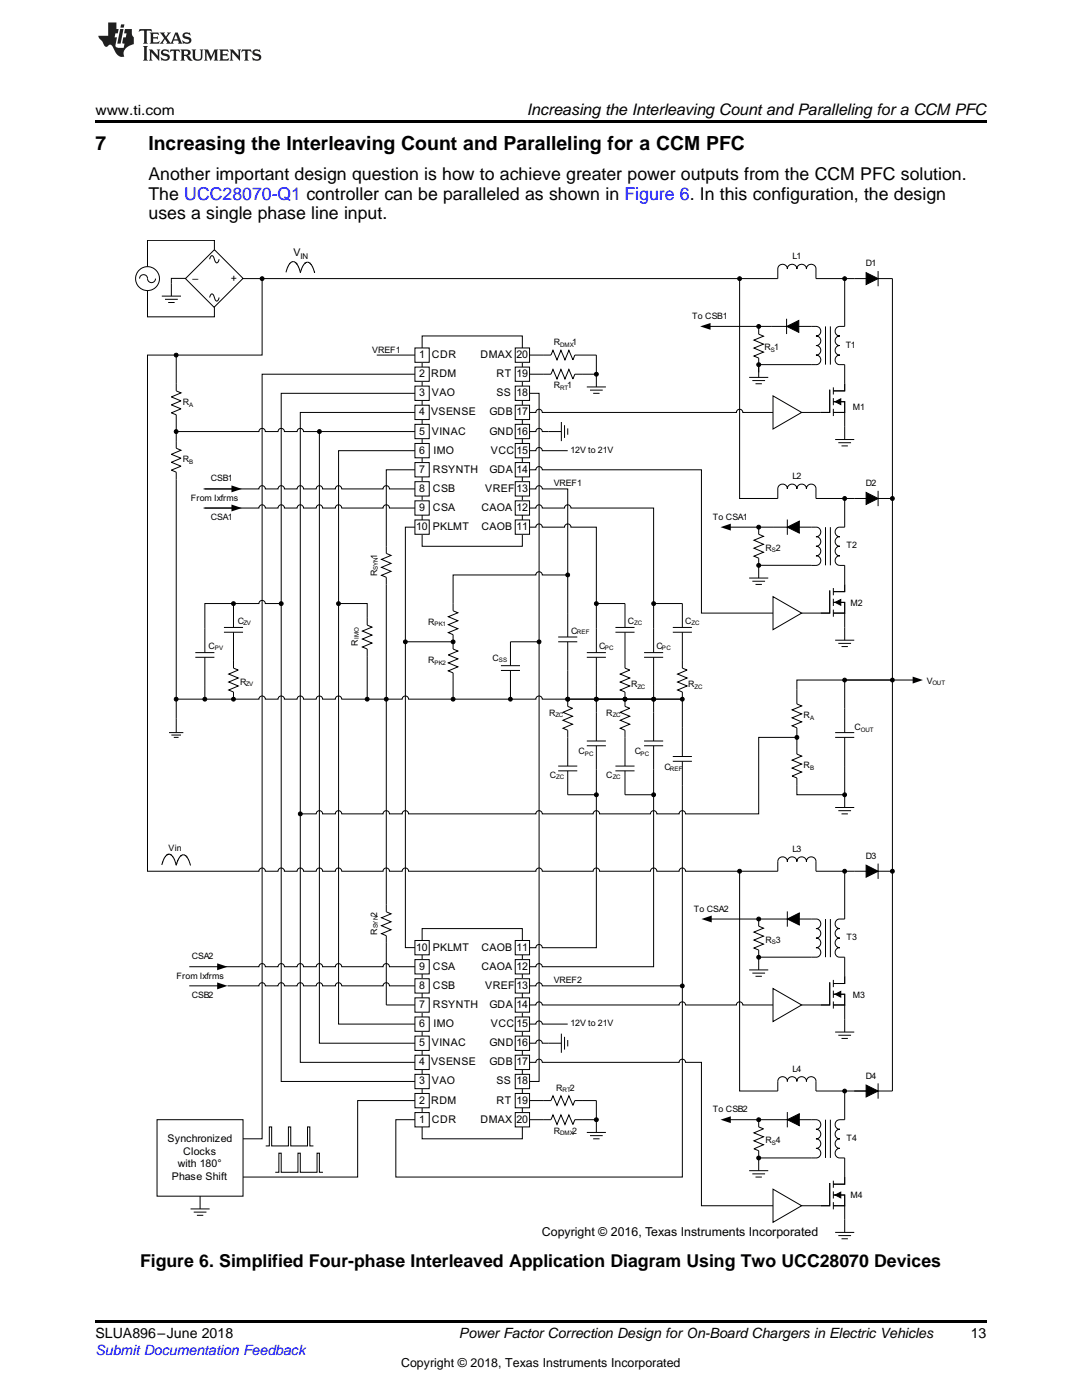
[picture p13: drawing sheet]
<svg xmlns="http://www.w3.org/2000/svg" width="216mm" height="279mm" viewBox="0 0 216 279" stroke-linecap="round" stroke-linejoin="round" font-family="sans-serif">
<defs><g id="words">
<g font-size="3.9">
<text x="19" y="30">7</text>
<text x="29.6" y="30">Increasing the Interleaving Count and Paralleling for a CCM PFC</text>
</g>
<g font-size="3.5">
<text x="29.6" y="36">Another important design question is how to achieve greater power outputs from the CCM PFC solution.</text>
<text x="29.6" y="39.9">The UCC28070-Q1 controller can be paralleled as shown in Figure 6. In this configuration, the design</text>
<text x="29.6" y="43.7">uses a single phase line input.</text>
<text x="27.9" y="252.9">Figure 6. Simplified Four-phase Interleaved Application Diagram Using Two UCC28070 Devices</text>
</g>
<text font-size="3.2" x="105.1" y="23">Increasing the Interleaving Count and Paralleling for a CCM PFC</text>
<g font-size="2.8">
<text x="19" y="23">www.ti.com</text>
<text x="19" y="267.1">SLUA896–June 2018</text>
<text x="91.6" y="267.1">Power Factor Correction Design for On-Board Chargers in Electric Vehicles</text>
<text x="193.7" y="267">13</text>
</g>
<text font-size="2.8" fill="#00f" x="19" y="270.4">Submit Documentation Feedback</text>
<g font-size="2.5">
<text x="108.1" y="246.7">Copyright © 2016, Texas Instruments Incorporated</text>
<text x="80" y="272.7">Copyright © 2018, Texas Instruments Incorporated</text>
</g>
<g font-size="2.1">
<text x="58.5" y="51">V</text>
<text x="38.4" y="56.2">–</text>
<text x="46" y="56.2">+</text>
<text x="83.7" y="71.5">1</text>
<text x="86.2" y="71.5">CDR</text>
<text x="95.9" y="71.5">DMAX</text>
<text x="103" y="71.5">20</text>
<text x="83.7" y="75.3">2</text>
<text x="86.1" y="75.3">RDM</text>
<text x="99.1" y="75.3">RT</text>
<text x="103" y="75.3">19</text>
<text x="83.7" y="79.1">3</text>
<text x="83.7" y="82.9">4</text>
<text x="86.1" y="82.9">VSENSE</text>
<text x="86.2" y="79.1">VAO</text>
<text x="97.6" y="82.9">GDB</text>
<text x="99.1" y="79.1">SS</text>
<text x="103" y="79.1">18</text>
<text x="103" y="82.9">17</text>
<text x="83.7" y="86.7">5</text>
<text x="86.2" y="86.7">VINAC</text>
<text x="97.6" y="86.7">GND</text>
<text x="103" y="86.7">16</text>
<text x="83.7" y="90.5">6</text>
<text x="83.7" y="94.4">7</text>
<text x="86.4" y="94.4">RSYNTH</text>
<text x="86.5" y="90.5">IMO</text>
<text x="97.6" y="94.4">GDA</text>
<text x="98" y="90.5">VCC</text>
<text x="103" y="90.5">15</text>
<text x="103" y="94.4">14</text>
<text x="83.7" y="98.2">8</text>
<text x="83.7" y="102">9</text>
<text x="86.4" y="102">CSA</text>
<text x="86.4" y="98.2">CSB</text>
<text x="96.1" y="102">CAOA</text>
<text x="96.8" y="98.2">VREF</text>
<text x="103" y="98.2">13</text>
<text x="103" y="102">12</text>
<text x="83" y="105.8">10</text>
<text x="86.4" y="105.8">PKLMT</text>
<text x="96.1" y="105.8">CAOB</text>
<text x="103" y="105.8">11</text>
<text x="83" y="189.7">10</text>
<text x="86.4" y="189.7">PKLMT</text>
<text x="96.1" y="189.7">CAOB</text>
<text x="103" y="189.7">11</text>
<text x="83.7" y="197.3">8</text>
<text x="83.7" y="193.5">9</text>
<text x="86.4" y="193.5">CSA</text>
<text x="86.4" y="197.3">CSB</text>
<text x="96.1" y="193.5">CAOA</text>
<text x="96.8" y="197.3">VREF</text>
<text x="103" y="197.3">13</text>
<text x="103" y="193.5">12</text>
<text x="83.7" y="201.2">7</text>
<text x="86.4" y="201.2">RSYNTH</text>
<text x="97.6" y="201.2">GDA</text>
<text x="103" y="201.2">14</text>
<text x="83.7" y="208.8">5</text>
<text x="83.7" y="205">6</text>
<text x="86.2" y="208.8">VINAC</text>
<text x="86.5" y="205">IMO</text>
<text x="97.6" y="208.8">GND</text>
<text x="98" y="205">VCC</text>
<text x="103" y="208.8">16</text>
<text x="103" y="205">15</text>
<text x="83.7" y="212.6">4</text>
<text x="86.1" y="212.6">VSENSE</text>
<text x="97.6" y="212.6">GDB</text>
<text x="103" y="212.6">17</text>
<text x="83.7" y="220.2">2</text>
<text x="83.7" y="216.4">3</text>
<text x="86.1" y="220.2">RDM</text>
<text x="86.2" y="216.4">VAO</text>
<text x="99.1" y="220.2">RT</text>
<text x="99.1" y="216.4">SS</text>
<text x="103" y="220.2">19</text>
<text x="103" y="216.4">18</text>
<text x="33.4" y="227.9">Synchronized</text>
<text x="83.7" y="224.1">1</text>
<text x="86.2" y="224.1">CDR</text>
<text x="95.9" y="224.1">DMAX</text>
<text x="103" y="224.1">20</text>
<text x="35.5" y="233">with 180°</text>
<text x="36.5" y="230.4">Clocks</text>
<text x="34.3" y="235.5">Phase Shift</text>
</g>
<g font-size="1.8">
<text x="158.1" y="51.7">L1</text>
<text x="172.7" y="53.2">D1</text>
<text x="138.1" y="63.7">To CSB1</text>
<text x="74.3" y="70.4">VREF1</text>
<text x="110.5" y="68.9">R</text>
<text x="114.1" y="68.9">1</text>
<text x="152.6" y="69.9">R 1</text>
<text x="168.8" y="69.4">T1</text>
<text x="110.5" y="77.5">R</text>
<text x="113.2" y="77.5">1</text>
<text x="36.5" y="80.8">R</text>
<text x="170.2" y="81.8">M1</text>
<text x="36.5" y="92.3">R</text>
<text x="113.8" y="90.4">12V to 21V</text>
<text x="158.1" y="95.6">L2</text>
<text x="38.1" y="99.9">From Ixfrms</text>
<text x="42.1" y="96.1">CSB1</text>
<text x="110.5" y="97">VREF1</text>
<text x="172.7" y="97">D2</text>
<text x="42.1" y="103.7">CSA1</text>
<text x="142.3" y="103.7">To CSA1</text>
<text x="75.2" y="111.5" transform="rotate(-90 75.2 111.5)">1</text>
<text x="152.7" y="109.9">R 2</text>
<text x="168.9" y="109.4">T2</text>
<text x="75.2" y="115" transform="rotate(-90 75.2 115)">R</text>
<text x="47.5" y="124.5">C</text>
<text x="85.4" y="124.7">R</text>
<text x="125.3" y="124.5">C</text>
<text x="136.7" y="124.5">C</text>
<text x="169.7" y="120.9">M2</text>
<text x="41.6" y="129.5">C</text>
<text x="71.4" y="128.8" transform="rotate(-90 71.4 128.8)">R</text>
<text x="98.3" y="131.9">C</text>
<text x="114" y="126.4">C</text>
<text x="119.5" y="129.5">C</text>
<text x="131" y="129.5">C</text>
<text x="47.9" y="136.6">R</text>
<text x="85.4" y="132.3">R</text>
<text x="125.9" y="137.1">R</text>
<text x="137.3" y="137.1">R</text>
<text x="185" y="136.5">V</text>
<text x="109.6" y="142.8">R</text>
<text x="121" y="142.8">R</text>
<text x="160.4" y="143.3">R</text>
<text x="170.5" y="145.7">C</text>
<text x="109.7" y="155.2">C</text>
<text x="115.4" y="150.5">C</text>
<text x="121" y="155.2">C</text>
<text x="126.7" y="150.5">C</text>
<text x="132.6" y="153.6">C</text>
<text x="160.4" y="153.3">R</text>
<text x="33.6" y="169.8">Vin</text>
<text x="158.1" y="170">L3</text>
<text x="172.7" y="171.4">D3</text>
<text x="75.2" y="183.1" transform="rotate(-90 75.2 183.1)">2</text>
<text x="138.4" y="181.9">To CSA2</text>
<text x="38.3" y="191.5">CSA2</text>
<text x="75.2" y="186.6" transform="rotate(-90 75.2 186.6)">R</text>
<text x="152.7" y="188.1">R 3</text>
<text x="168.9" y="187.7">T3</text>
<text x="35.2" y="195.3">From Ixfrms</text>
<text x="110.5" y="196.2">VREF2</text>
<text x="38.3" y="199.1">CSB2</text>
<text x="170.2" y="199.1">M3</text>
<text x="113.8" y="204.8">12V to 21V</text>
<text x="158.1" y="213.9">L4</text>
<text x="172.7" y="215.3">D4</text>
<text x="111" y="217.7">R</text>
<text x="113.7" y="217.7">2</text>
<text x="142.3" y="222">To CSB2</text>
<text x="110.5" y="226.3">R</text>
<text x="114.1" y="226.3">2</text>
<text x="168.9" y="227.7">T4</text>
<text x="152.7" y="228.2">R 4</text>
<text x="169.7" y="239.1">M4</text>
</g>
<text font-size="1.6" x="60" y="51.7">IN</text>
<g font-size="1.2">
<text x="111.8" y="69.2">DMX</text>
<text x="153.8" y="70.2">S</text>
<text x="111.8" y="77.8">RT</text>
<text x="37.8" y="81.2">A</text>
<text x="37.8" y="92.6">B</text>
<text x="75.4" y="113.8" transform="rotate(-90 75.4 113.8)">SYN</text>
<text x="154" y="110.3">S</text>
<text x="48.6" y="124.7">ZV</text>
<text x="86.7" y="125">PK1</text>
<text x="126.5" y="124.7">ZC</text>
<text x="138" y="124.7">ZC</text>
<text x="42.8" y="129.8">PV</text>
<text x="71.6" y="127.6" transform="rotate(-90 71.6 127.6)">IMO</text>
<text x="115.1" y="126.6">REF</text>
<text x="120.7" y="129.8">PC</text>
<text x="132.1" y="129.8">PC</text>
<text x="49" y="136.9">ZV</text>
<text x="86.7" y="132.7">PK2</text>
<text x="99.6" y="132.2">SS</text>
<text x="127.2" y="137.4">ZC</text>
<text x="138.6" y="137.4">ZC</text>
<text x="186.1" y="136.6">OUT</text>
<text x="110.8" y="143.2">ZC</text>
<text x="122.3" y="143.2">ZC</text>
<text x="161.6" y="143.6">A</text>
<text x="171.8" y="146">OUT</text>
<text x="111" y="155.6">ZC</text>
<text x="116.7" y="150.8">PC</text>
<text x="122.3" y="155.6">ZC</text>
<text x="127.8" y="150.8">PC</text>
<text x="133.7" y="153.8">REF</text>
<text x="161.6" y="153.6">B</text>
<text x="75.4" y="185.3" transform="rotate(-90 75.4 185.3)">SYN</text>
<text x="154" y="188.5">S</text>
<text x="112.2" y="218">RT</text>
<text x="111.8" y="226.6">DMX</text>
<text x="154" y="228.5">S</text>
</g>
</g></defs>
<path d="M19 263.5h177.8v.6h-177.8z" fill="#000"/>
<path d="M37 55.6l5.8-5.8 5.7 5.8-5.8 5.7z" fill-rule="evenodd" fill="#fff"/>
<path d="M37 55.6l5.8-5.8 5.7 5.8-5.8 5.7zM41.8 51.7l.1-.2a.41 .41 0 0 1 .5-.5 .41 .41 0 0 1 .3 .6l.2 .4a.41 .41 0 0 0 .4 .5 .41 .41 0 0 0 .4-.6v-.2M41.8 59.4l.1-.2a.44 .44 0 0 1 .4-.5 .44 .44 0 0 1 .4 .5l.2 .4a.41 .41 0 0 0 .4 .5 .41 .41 0 0 0 .4-.5v-.2" fill="none" stroke="#000" stroke-width=".2"/>
<circle cx="29.4" cy="55.6" r="2.39" fill="#fff"/>
<g fill="none" stroke="#000" stroke-width=".2">
<path d="M27.8 55.6a.84 .84 0 0 1 1-.8 .84 .84 0 0 1 .7 1.1 .79 .79 0 0 0 .9 .5 .79 .79 0 0 0 .6-.8M57.1 54.3l.5-1.4 .4-.5 .4-.2 .3 .1 .5 .4 .7 1.6M59.9 54.5l.5-1.4 .5-.6 .4-.2 .4 .1 .4 .4 .7 1.7M159 137.6v2.9l1 .4-1.9 .8 1.9 .8-1.9 .8 1.9 .8-1.9 .8 .9 .4v5.2l1 .4-1.9 .8 1.9 .8-1.9 .8 1.9 .8-1.9 .8 .9 .4v1.4M111.4 152.9h3.8M111.4 153.8h3.8M117.1 147.9h3.8M117.1 148.8h3.8M119 147.9v-8.4h-5.7v1.5l.9 .4-1.9 .8 1.9 .7-1.9 .8 1.9 .8-1.9 .8 1 .4v7.2M119 148.8v9.8h-5.7v-4.8M122.8 152.9h3.8M122.8 153.8h3.8"/>
<path d="M128.5 147.9h3.8M128.5 148.8h3.8M130.4 147.9v-8.4h-5.7v1.5l1 .4-1.9 .8 1.9 .7-1.9 .8 1.9 .8-1.9 .8 .9 .4v7.2M130.4 148.8v9.8h-5.7v-4.8M166.6 147.2h3.9M166.6 146.2h3.9M168.5 141.4v4.8M168.5 147.2v5.7M147.6 173.9v43.8h7.6v-1.9a.95 .95 0 0 1 1-.9 .95 .95 0 0 1 .9 .9 .95 .95 0 0 1 1-.9 .95 .95 0 0 1 .9 .9 .95 .95 0 0 1 1-.9 .95 .95 0 0 1 .9 .9 .95 .95 0 0 1 1-.9 .95 .95 0 0 1 .9 .9v1.9h15.3M162.8 173.9h15.3M172.8 172.7l2.4 1.2-2.4 1.2zM175.2 172.3v3.1"/>
<path d="M172.8 216.5l2.4 1.2-2.4 1.2zM175.2 216.2v3.1M165.6 236.1v4.5h-1.8M166.3 238.5h2.2v2.1h-2.2M166.3 235.6v1.4M166.3 237.8v1.4M166.3 239.9v1.5M166.6 238.5l1.2-.6v1.2zM168.5 234.9v1.4h-2.2M166.6 246h3.9M167.3 246.6h2.5M167.9 247.2h1.3"/>
<path d="M168.5 240.6v5.4"/>
<circle cx="29.4" cy="55.6" r="2.39"/>
<circle cx="119" cy="158.6" r=".38"/>
<circle cx="130.4" cy="158.6" r=".38"/>
<circle cx="147.6" cy="173.9" r=".38"/>
<circle cx="168.5" cy="217.7" r=".39"/>
</g>
<g fill="#000">
<path d="M166.6 238.5l1.2-.6v1.2z"/>
<path d="M172.8 172.7l2.4 1.2-2.4 1.2z" fill-rule="evenodd"/>
<path d="M172.8 216.5l2.4 1.2-2.4 1.2z" fill-rule="evenodd"/>
<circle cx="119" cy="158.6" r=".38"/>
<circle cx="130.4" cy="158.6" r=".38"/>
<circle cx="147.6" cy="173.9" r=".38"/>
<circle cx="168.5" cy="217.7" r=".39"/>
</g>
<path d="M154.2 237.3l5.8 3.3-5.8 3.3z" fill="#fff"/>
<g fill="none" stroke="#000" stroke-width=".2">
<path d="M100 133.8h3.8M100 132.9h3.8M101.9 128.1v4.8M101.9 133.8v5.7M119 139.5h17.2M155.2 173.9l.1-2.3 .2-.4 .5-.2 .8 .2 .3 .8 .2-.6 .6-.4 .8 .2 .3 .8 .2-.6 .4-.3h.9l.3 .4 .1 .5 .2-.6 .3-.3 .3-.1 .6 .1 .3 .2 .2 .5v2.1M165.6 196v4.6h-5.6M166.3 198.4h2.2v2.2h-2.2M166.3 195.6v1.4M166.3 197.7v1.4M166.3 199.9v1.4M166.6 198.4l1.2-.5v1.1z"/>
<path d="M168.5 194.8v1.5h-2.2M108.5 219.6h1.4l.4-.9 .8 1.9 .8-1.9 .8 1.9 .8-1.9 .8 1.9 .4-1h1.4M109.5 208.2h2.5M112 206.3v3.8M112.6 206.9v2.6M113.3 207.6v1.2M166.6 206h3.9M167.3 206.6h2.5M167.9 207.2h1.3M168.5 200.6v5.4M154.2 237.3l5.8 3.3-5.8 3.3zM160 240.6h3.8"/>
<circle cx="119" cy="139.5" r=".38"/>
<circle cx="124.7" cy="139.5" r=".38"/>
<circle cx="130.4" cy="139.5" r=".38"/>
<circle cx="168.5" cy="135.7" r=".39"/>
<circle cx="159" cy="147.2" r=".38"/>
<circle cx="168.5" cy="173.9" r=".39"/>
<circle cx="119" cy="223.5" r=".38"/>
</g>
<g fill="#000">
<path d="M166.6 198.4l1.2-.5v1.1z"/>
<circle cx="119" cy="139.5" r=".38"/>
<circle cx="124.7" cy="139.5" r=".38"/>
<circle cx="130.4" cy="139.5" r=".38"/>
<circle cx="168.5" cy="135.7" r=".39"/>
<circle cx="159" cy="147.2" r=".38"/>
<circle cx="168.5" cy="173.9" r=".39"/>
<circle cx="119" cy="223.5" r=".38"/>
</g>
<path d="M154.2 197.3l5.8 3.3-5.8 3.3z" fill="#fff"/>
<g fill="none" stroke="#000" stroke-width=".2">
<path d="M136.2 139.5v11.5M134.3 151h3.8M134.3 151.9h3.8M136.2 151.9v4.8M168.5 173.9v9.5l-1.3 .1-.3 .1-.3 .6 .2 .7 .4 .4h.4l-.7 .3-.3 .5 .2 .7 .4 .4h.4l-.5 .2-.4 .4-.1 .5 .2 .5 .4 .3h.4l-.7 .3-.2 .4-.1 .4 .2 .5 .4 .3h1.3v3.8M178.1 173.9v43.8M149.5 193.6h3.8M150.1 194.2h2.6M150.8 194.8h1.2M151.4 191h11.4a.94 .94 0 0 0 1-.9 .94 .94 0 0 0-1-1 .95 .95 0 0 0 1-.9 .95 .95 0 0 0-1-1 .95 .95 0 0 0 1-.9 .95 .95 0 0 0-1-1 .95 .95 0 0 0 1-.9 .95 .95 0 0 0-1-1h-11.4v1.4l.9 .4-1.9 .8 1.9 .8-1.9 .8 1.9 .8-1.9 .8 1 .4v4M154.2 197.3l5.8 3.3-5.8 3.3zM157.1 183.4l2.4-1.2v2.4z"/>
<path d="M157.1 181.9v3M164.7 183.4v7.6M165.7 183.4v7.6M105.7 204.4h1.2a.63 .63 0 0 1 .7-.7 .63 .63 0 0 1 .6 .7h5.1M119 219.6v3.9M168.5 217.7v5.8h-1.3l-.4 .3-.2 .5 .3 .8 .7 .3-.7 .2-.3 .6 .3 .8 .7 .3-.6 .2-.3 .4-.1 .5 .2 .4 .4 .3 .4 .1-.7 .2-.2 .4-.1 .5 .2 .4 .4 .3 1.3 .1v3.8M108.5 223.5h1.4l.4-1 .8 1.9 .8-1.9 .8 1.9 .8-1.9 .8 1.9 .4-.9h1.4M149.5 233.6h3.8M150.1 234.3h2.6M150.8 234.9h1.2M151.4 231.1h11.4a.95 .95 0 0 0 1-1 .95 .95 0 0 0-1-.9 .95 .95 0 0 0 1-1 .95 .95 0 0 0-1-.9 .95 .95 0 0 0 1-1 .95 .95 0 0 0-1-.9 .95 .95 0 0 0 1-1 .95 .95 0 0 0-1-.9h-11.4v1.4l.9 .4-1.9 .8 1.9 .8-1.9 .8 1.9 .8-1.9 .8 1 .4v3.9M157.1 223.5l2.4-1.2v2.3z"/>
<path d="M157.1 221.9v3.1M164.7 223.5v7.6M165.7 223.5v7.6"/>
<circle cx="136.1" cy="139.5" r=".37"/>
<circle cx="178.1" cy="173.9" r=".38"/>
</g>
<g fill="#000">
<path d="M157.1 183.4l2.4-1.2v2.4z" fill-rule="evenodd"/>
<path d="M157.1 223.5l2.4-1.2v2.3z" fill-rule="evenodd"/>
<circle cx="136.1" cy="139.5" r=".37"/>
<circle cx="178.1" cy="173.9" r=".38"/>
</g>
<path d="M84.2 185.3h20v42h-20z" fill-rule="evenodd" fill="#fff"/>
<path d="M84.2 185.3h20v42h-20z" fill="none" stroke="#000" stroke-width=".2"/>
<path d="M82.8 222h2.8v2.9h-2.8z" fill-rule="evenodd" fill="#fff"/>
<path d="M82.8 222h2.8v2.9h-2.8z" fill="none" stroke="#000" stroke-width=".2"/>
<path d="M82.8 218.2h2.8v2.9h-2.8z" fill-rule="evenodd" fill="#fff"/>
<path d="M82.8 218.2h2.8v2.9h-2.8z" fill="none" stroke="#000" stroke-width=".2"/>
<path d="M82.8 214.4h2.8v2.9h-2.8z" fill-rule="evenodd" fill="#fff"/>
<path d="M82.8 214.4h2.8v2.9h-2.8z" fill="none" stroke="#000" stroke-width=".2"/>
<path d="M82.8 210.6h2.8v2.9h-2.8z" fill-rule="evenodd" fill="#fff"/>
<path d="M82.8 210.6h2.8v2.9h-2.8z" fill="none" stroke="#000" stroke-width=".2"/>
<path d="M82.8 206.8h2.8v2.8h-2.8z" fill-rule="evenodd" fill="#fff"/>
<path d="M82.8 206.8h2.8v2.8h-2.8z" fill="none" stroke="#000" stroke-width=".2"/>
<path d="M82.8 203h2.8v2.8h-2.8z" fill-rule="evenodd" fill="#fff"/>
<path d="M82.8 203h2.8v2.8h-2.8z" fill="none" stroke="#000" stroke-width=".2"/>
<path d="M82.8 199.1h2.8v2.9h-2.8z" fill-rule="evenodd" fill="#fff"/>
<path d="M82.8 199.1h2.8v2.9h-2.8z" fill="none" stroke="#000" stroke-width=".2"/>
<path d="M82.8 195.3h2.8v2.9h-2.8z" fill-rule="evenodd" fill="#fff"/>
<path d="M82.8 195.3h2.8v2.9h-2.8z" fill="none" stroke="#000" stroke-width=".2"/>
<path d="M82.8 191.5h2.8v2.9h-2.8z" fill-rule="evenodd" fill="#fff"/>
<path d="M82.8 191.5h2.8v2.9h-2.8z" fill="none" stroke="#000" stroke-width=".2"/>
<path d="M82.8 187.7h2.8v2.9h-2.8z" fill-rule="evenodd" fill="#fff"/>
<path d="M82.8 187.7h2.8v2.9h-2.8z" fill="none" stroke="#000" stroke-width=".2"/>
<path d="M102.8 222h2.9v2.9h-2.9z" fill-rule="evenodd" fill="#fff"/>
<path d="M102.8 222h2.9v2.9h-2.9z" fill="none" stroke="#000" stroke-width=".2"/>
<path d="M102.8 218.2h2.9v2.9h-2.9z" fill-rule="evenodd" fill="#fff"/>
<path d="M102.8 218.2h2.9v2.9h-2.9z" fill="none" stroke="#000" stroke-width=".2"/>
<path d="M102.8 214.4h2.9v2.9h-2.9z" fill-rule="evenodd" fill="#fff"/>
<path d="M102.8 214.4h2.9v2.9h-2.9z" fill="none" stroke="#000" stroke-width=".2"/>
<path d="M102.8 210.6h2.9v2.9h-2.9z" fill-rule="evenodd" fill="#fff"/>
<path d="M102.8 210.6h2.9v2.9h-2.9z" fill="none" stroke="#000" stroke-width=".2"/>
<path d="M102.8 206.8h2.9v2.8h-2.9z" fill-rule="evenodd" fill="#fff"/>
<path d="M102.8 206.8h2.9v2.8h-2.9z" fill="none" stroke="#000" stroke-width=".2"/>
<path d="M102.8 203h2.9v2.8h-2.9z" fill-rule="evenodd" fill="#fff"/>
<path d="M102.8 203h2.9v2.8h-2.9z" fill="none" stroke="#000" stroke-width=".2"/>
<path d="M102.8 199.1h2.9v2.9h-2.9z" fill-rule="evenodd" fill="#fff"/>
<path d="M102.8 199.1h2.9v2.9h-2.9z" fill="none" stroke="#000" stroke-width=".2"/>
<path d="M102.8 195.3h2.9v2.9h-2.9z" fill-rule="evenodd" fill="#fff"/>
<path d="M102.8 195.3h2.9v2.9h-2.9z" fill="none" stroke="#000" stroke-width=".2"/>
<path d="M102.8 191.5h2.9v2.9h-2.9z" fill-rule="evenodd" fill="#fff"/>
<path d="M102.8 191.5h2.9v2.9h-2.9z" fill="none" stroke="#000" stroke-width=".2"/>
<path d="M102.8 187.7h2.9v2.9h-2.9z" fill-rule="evenodd" fill="#fff"/>
<g fill="none" stroke="#000" stroke-width=".2">
<path d="M147.6 55.6v43.9h7.6l.1-2.3 .2-.3 .5-.3 .8 .3 .3 .7 .2-.6 .6-.4 .8 .3 .3 .7 .2-.6 .4-.3 .5-.1 .5 .3 .3 .7 .2-.6 .3-.3 .3-.1 .6 .1 .3 .2 .2 .5v2.1h7.7M162.8 55.6h7.7M105.7 82.3h1.2a.63 .63 0 0 1 .7-.6 .63 .63 0 0 1 .6 .6h38.7a.63 .63 0 0 1 .7-.6 .63 .63 0 0 1 .6 .6h6M105.7 93.8h1.2l.2-.5 .3-.2 .5 .1 .3 .6h31.8v28.6h14.2M178.1 99.5v36.2h-9.6v5.7M105.7 101.4h1.2l.1-.3 .4-.3h.5l.3 .6h4.4l.1-.3 .5-.3 .4 .1 .3 .5h16.5v19.1M165.6 117.8v4.6h-1.8M166.3 117.4v1.4M166.3 119.5v1.4M168.5 116.6v1.5h-2.2M73.3 123.3v1.5l.9 .4-1.9 .7 1.9 .8-1.9 .8 1.9 .8-1.9 .8 1 .4v1.4M117.1 131.2h3.8"/>
<path d="M117.1 130.2h3.8M119 131.2v8.3h5.7M122.8 126.2h3.8M122.8 125.2h3.8M124.7 125.2v-4.7h-5.7v9.7M124.7 126.2v5.7M128.5 131.2h3.8M128.5 130.2h3.8M134.3 126.2h3.8M134.3 125.2h3.8M136.2 126.2v7.1l.9 .4-1.9 .8 1.9 .8-1.9 .8 1.9 .8-1.9 .8 1 .4v1.4h-5.8v-8.3M136.2 125.2v-4.7h-5.8v9.7"/>
<path d="M166.3 120.2h2.2v2.2h-2.2M166.3 121.7v1.4M166.6 120.2l1.2-.6v1.2zM166.6 127.8h3.9M167.3 128.4h2.5M167.9 129h1.3M168.5 122.4v5.4M102.8 187.7h2.9v2.9h-2.9zM141.8 183.4h9.6M105.7 219.6h2.8M116.1 219.6h2.9M105.7 223.5h2.8"/>
<path d="M116.1 223.5h2.9M145.7 223.5h5.7"/>
<circle cx="147.6" cy="55.6" r=".38"/>
<circle cx="168.5" cy="99.5" r=".39"/>
<circle cx="119" cy="120.5" r=".38"/>
<circle cx="130.4" cy="120.5" r=".38"/>
<circle cx="178.1" cy="135.7" r=".38"/>
</g>
<g fill="#000">
<path d="M166.6 120.2l1.2-.6v1.2zM140 183.4l2-.7v1.4zM143.8 223.5l2-.7v1.3z"/>
<circle cx="147.6" cy="55.6" r=".38"/>
<circle cx="168.5" cy="99.5" r=".39"/>
<circle cx="119" cy="120.5" r=".38"/>
<circle cx="130.4" cy="120.5" r=".38"/>
<circle cx="178.1" cy="135.7" r=".38"/>
</g>
<path d="M154.2 119.1l5.8 3.3-5.8 3.3z" fill="#fff"/>
<g fill="none" stroke="#000" stroke-width=".2">
<path d="M155.2 55.6v-1.9a.95 .95 0 0 1 1-1 .95 .95 0 0 1 .9 1 .95 .95 0 0 1 1-1 .95 .95 0 0 1 .9 1 .95 .95 0 0 1 1-1 .95 .95 0 0 1 .9 1 .95 .95 0 0 1 1-1 .95 .95 0 0 1 .9 1v1.9M108.5 74.7h1.4l.4-1 .8 1.9 .8-1.9 .8 1.9 .8-1.9 .8 1.9 .4-.9h1.4M165.6 77.8v4.5h-5.6M166.3 77.3v1.4M166.3 79.4v1.5M168.5 76.6v1.4h-2.2M109.5 86.1h2.5M112 84.2v3.8M112.6 84.9v2.5M113.3 85.5v1.3M166.3 80.2h2.2v2.1h-2.2M166.3 81.6v1.4"/>
<path d="M166.6 80.2l1.2-.6v1.1zM166.6 87.7h3.9M167.3 88.4h2.5M167.9 89h1.3M168.5 82.3v5.4M154.2 119.1l5.8 3.3-5.8 3.3zM113.3 139.5h17.1M160 122.4h3.8"/>
<circle cx="168.5" cy="55.6" r=".39"/>
<circle cx="119" cy="139.5" r=".38"/>
<circle cx="124.7" cy="139.5" r=".38"/>
<circle cx="130.4" cy="139.5" r=".38"/>
</g>
<g fill="#000">
<path d="M166.6 80.2l1.2-.6v1.1z"/>
<circle cx="168.5" cy="55.6" r=".39"/>
<circle cx="119" cy="139.5" r=".38"/>
<circle cx="124.7" cy="139.5" r=".38"/>
<circle cx="130.4" cy="139.5" r=".38"/>
</g>
<path d="M154.2 79l5.8 3.3-5.8 3.3z" fill="#fff"/>
<g fill="none" stroke="#000" stroke-width=".2">
<path d="M168.5 55.6v9.5l-1.3 .1-.4 .3-.2 .5 .3 .8 .7 .2-.7 .3-.3 .6 .3 .8 .7 .3-.6 .1-.3 .5-.1 .5 .2 .4 .4 .3 .4 .1-.7 .2-.2 .4-.1 .5 .3 .5 .3 .2 1.3 .1v3.8M108.5 70.9h1.4l.4-1 .8 1.9 .8-1.9 .8 1.9 .8-1.9 .8 1.9 .4-.9h1.4M119 70.9v3.8M149.5 75.3h3.8M150.1 76h2.6M150.8 76.6h1.2M151.4 72.8h11.4a.95 .95 0 0 0 1-1 .95 .95 0 0 0-1-.9 .95 .95 0 0 0 1-1 .95 .95 0 0 0-1-.9 .95 .95 0 0 0 1-1 .95 .95 0 0 0-1-1 .95 .95 0 0 0 1-.9 .95 .95 0 0 0-1-1h-11.4v1.6l.9 .4-1.9 .8 1.9 .8-1.9 .8 1.9 .8-1.9 .8 1 .4v3.8M154.2 79l5.8 3.3-5.8 3.3zM157 63.6v3.1M157 65.1l2.4-1.1v2.3zM164.7 65.1v7.7M165.7 65.1v7.7"/>
<path d="M105.7 89.9h1.2l.2-.4 .3-.2 .6 .2 .2 .4h5.1M105.7 97.6h1.2l.1-.3 .4-.4 .5 .1 .3 .6h5.1v29.5M168.5 99.5v5.7h-1.3l-.4 .4-.2 .4 .2 .7 .4 .4h.4l-.7 .2-.3 .6 .2 .7 .4 .4h.4l-.5 .2-.4 .4-.1 .5 .2 .4 .4 .4h.4l-.7 .3-.2 .3-.1 .5 .2 .5 .4 .3h1.3v3.8M105.7 105.2h1.2l.2-.5 .3-.1 .6 .1 .2 .5h4.4l.1-.3 .5-.3 .5 .1 .2 .5h5.1v15.3M149.5 115.4h3.8M150.1 116h2.6M150.8 116.6h1.2M151.4 112.8h11.4a.95 .95 0 0 0 1-.9 .95 .95 0 0 0-1-1 .95 .95 0 0 0 1-.9 .95 .95 0 0 0-1-1 .95 .95 0 0 0 1-.9 .95 .95 0 0 0-1-1 .95 .95 0 0 0 1-.9 .95 .95 0 0 0-1-1h-11.4v1.4l.9 .4-1.9 .8 1.9 .8-1.9 .8 1.9 .8-1.9 .8 1 .4v4M157.1 105.2l2.4-1.2v2.4zM157.1 103.7v3M164.7 105.2v7.6M165.7 105.2v7.6"/>
<path d="M90.4 120.5v1.4l1 .4-1.9 .8 1.9 .8-1.9 .8 1.9 .8-1.9 .8 .9 .4v2.8l1 .4-1.9 .8 1.9 .8-1.9 .8 1.9 .8-1.9 .8 .9 .4v1.4M111.4 128.1h3.8M111.4 127.1h3.8M113.3 128.1v11.4"/>
<circle cx="119" cy="74.7" r=".38"/>
<circle cx="90.4" cy="128.1" r=".37"/>
<circle cx="113.3" cy="139.5" r=".38"/>
</g>
<g fill="#000">
<path d="M157 65.1l2.4-1.1v2.3z" fill-rule="evenodd"/>
<path d="M157.1 105.2l2.4-1.2v2.4z" fill-rule="evenodd"/>
<circle cx="119" cy="74.7" r=".38"/>
<circle cx="90.4" cy="128.1" r=".37"/>
<circle cx="113.3" cy="139.5" r=".38"/>
</g>
<path d="M84.2 67h20v42h-20z" fill-rule="evenodd" fill="#fff"/>
<path d="M84.2 67h20v42h-20z" fill="none" stroke="#000" stroke-width=".2"/>
<path d="M82.8 69.4h2.8v2.9h-2.8z" fill-rule="evenodd" fill="#fff"/>
<path d="M82.8 69.4h2.8v2.9h-2.8z" fill="none" stroke="#000" stroke-width=".2"/>
<path d="M82.8 73.3h2.8v2.8h-2.8z" fill-rule="evenodd" fill="#fff"/>
<path d="M82.8 73.3h2.8v2.8h-2.8z" fill="none" stroke="#000" stroke-width=".2"/>
<path d="M82.8 77.1h2.8v2.8h-2.8z" fill-rule="evenodd" fill="#fff"/>
<path d="M82.8 77.1h2.8v2.8h-2.8z" fill="none" stroke="#000" stroke-width=".2"/>
<path d="M82.8 80.9h2.8v2.8h-2.8z" fill-rule="evenodd" fill="#fff"/>
<path d="M82.8 80.9h2.8v2.8h-2.8z" fill="none" stroke="#000" stroke-width=".2"/>
<path d="M82.8 84.7h2.8v2.8h-2.8z" fill-rule="evenodd" fill="#fff"/>
<path d="M82.8 84.7h2.8v2.8h-2.8z" fill="none" stroke="#000" stroke-width=".2"/>
<path d="M82.8 88.5h2.8v2.9h-2.8z" fill-rule="evenodd" fill="#fff"/>
<path d="M82.8 88.5h2.8v2.9h-2.8z" fill="none" stroke="#000" stroke-width=".2"/>
<path d="M82.8 92.3h2.8v2.9h-2.8z" fill-rule="evenodd" fill="#fff"/>
<path d="M82.8 92.3h2.8v2.9h-2.8z" fill="none" stroke="#000" stroke-width=".2"/>
<path d="M82.8 96.1h2.8v2.9h-2.8z" fill-rule="evenodd" fill="#fff"/>
<path d="M82.8 96.1h2.8v2.9h-2.8z" fill="none" stroke="#000" stroke-width=".2"/>
<path d="M82.8 99.9h2.8v2.9h-2.8z" fill-rule="evenodd" fill="#fff"/>
<path d="M82.8 99.9h2.8v2.9h-2.8z" fill="none" stroke="#000" stroke-width=".2"/>
<path d="M82.8 103.8h2.8v2.8h-2.8z" fill-rule="evenodd" fill="#fff"/>
<path d="M82.8 103.8h2.8v2.8h-2.8z" fill="none" stroke="#000" stroke-width=".2"/>
<path d="M102.8 69.4h2.9v2.9h-2.9z" fill-rule="evenodd" fill="#fff"/>
<path d="M102.8 69.4h2.9v2.9h-2.9z" fill="none" stroke="#000" stroke-width=".2"/>
<path d="M102.8 73.3h2.9v2.8h-2.9z" fill-rule="evenodd" fill="#fff"/>
<path d="M102.8 73.3h2.9v2.8h-2.9z" fill="none" stroke="#000" stroke-width=".2"/>
<path d="M102.8 77.1h2.9v2.8h-2.9z" fill-rule="evenodd" fill="#fff"/>
<path d="M102.8 77.1h2.9v2.8h-2.9z" fill="none" stroke="#000" stroke-width=".2"/>
<path d="M102.8 80.9h2.9v2.8h-2.9z" fill-rule="evenodd" fill="#fff"/>
<path d="M102.8 80.9h2.9v2.8h-2.9z" fill="none" stroke="#000" stroke-width=".2"/>
<path d="M102.8 84.7h2.9v2.8h-2.9z" fill-rule="evenodd" fill="#fff"/>
<path d="M102.8 84.7h2.9v2.8h-2.9z" fill="none" stroke="#000" stroke-width=".2"/>
<path d="M102.8 88.5h2.9v2.9h-2.9z" fill-rule="evenodd" fill="#fff"/>
<path d="M102.8 88.5h2.9v2.9h-2.9z" fill="none" stroke="#000" stroke-width=".2"/>
<path d="M102.8 92.3h2.9v2.9h-2.9z" fill-rule="evenodd" fill="#fff"/>
<path d="M102.8 92.3h2.9v2.9h-2.9z" fill="none" stroke="#000" stroke-width=".2"/>
<path d="M102.8 96.1h2.9v2.9h-2.9z" fill-rule="evenodd" fill="#fff"/>
<path d="M102.8 96.1h2.9v2.9h-2.9z" fill="none" stroke="#000" stroke-width=".2"/>
<path d="M102.8 99.9h2.9v2.9h-2.9z" fill-rule="evenodd" fill="#fff"/>
<path d="M102.8 99.9h2.9v2.9h-2.9z" fill="none" stroke="#000" stroke-width=".2"/>
<path d="M102.8 103.8h2.9v2.8h-2.9z" fill-rule="evenodd" fill="#fff"/>
<g fill="none" stroke="#000" stroke-width=".2">
<path d="M29.4 58v5.2h13.4v-1.9M32.3 59.1h3.8M32.9 59.7h2.6M37.1 55.6h-2.9v3.5M42.8 49.8v-1.8h-13.4v5.2M48.5 55.6h3.8M52.3 55.6v15.3h-17.1M52.3 55.6h102.9M170.5 55.6h7.6v43.9h-7.6M172.8 54.4l2.4 1.2-2.4 1.2zM175.2 54.1v3M33.6 60.4h1.2"/>
<path d="M35.2 70.9v7.1l.9 .4-1.9 .8 1.9 .8-1.9 .8 1.9 .8-1.9 .8 1 .4v6.7l.9 .4-1.9 .8 1.9 .7-1.9 .9 1.9 .7-1.9 .8 1 .4v52M35.2 70.9h-5.8v103h22.3l.1-.4 .4-.3 .5 .1 .2 .6h2.6l.1-.4 .4-.3 .5 .1 .2 .6h2.6l.1-.4 .4-.3 .4 .1 .4 .6h2.5l.1-.4 .4-.3 .4 .1 .4 .6h2.5l.1-.3 .4-.4 .5 .1 .3 .6h8.2l.1-.3 .5-.4 .4 .1 .3 .6h2.6v-.3l.5-.4 .4 .1 .3 .6h25.4l.1-.3 .4-.4 .5 .1 .3 .6h10.2l.1-.4 .4-.3 .5 .1 .2 .6h10.2l.1-.3 .4-.4 .4 .1 .4 .6h4.4l.1-.3 .4-.4 .5 .1 .3 .6h18.4M75.2 70.9h7.6M82.8 78.5h-26.7v42M82.8 74.7h-30.5v152.6h-3.8M105.7 78.5h1.9v49.6M105.7 70.9h2.8M105.7 74.7h2.8M116.1 70.9h2.9M116.1 74.7h2.9v2.5M117.1 77.2h3.8M117.7 77.9h2.6"/>
<path d="M118.4 78.5h1.2M141.6 65.1h9.8M35.2 86.1h16.5a.63 .63 0 0 1 .6-.6 .63 .63 0 0 1 .6 .6h2.6a.63 .63 0 0 1 .6-.6 .63 .63 0 0 1 .6 .6h2.6a.63 .63 0 0 1 .6-.6 .63 .63 0 0 1 .7 .6h3.1M40.6 97.6h5.8M40.9 97.6h10.8l.1-.4 .4-.3 .5 .1 .2 .6h2.6l.1-.4 .4-.3 .5 .1 .2 .6h2.6l.1-.4 .4-.3 .4 .1 .4 .6h2.5l.1-.4 .4-.3 .4 .1 .4 .6h2.5l.1-.3 .4-.4 .5 .1 .3 .6h8.2l.1-.3 .5-.4 .4 .1 .3 .6h5.1M63.7 86.1v122.1h19.1M63.7 86.1h19.1M82.8 93.8h-5.7v16.6l.9 .4-1.9 .8 1.9 .8-1.9 .8 1.9 .8-1.9 .8 1 .4v66.8l.9 .4-1.9 .8 1.9 .8-1.9 .7 1.9 .9-1.9 .7 1 .4v13.9h5.7M82.8 82.3h-22.9v80.1M82.8 89.9h-15.2v30.6M105.7 86.1h1.2a.63 .63 0 0 1 .7-.6 .63 .63 0 0 1 .6 .6h1.3M172.8 98.3l2.4 1.2-2.4 1.2z"/>
<path d="M175.2 98v3M40.6 101.4h5.8M40.9 101.4h10.8l.1-.4 .4-.2 .5 .1 .2 .5h2.6l.1-.4 .4-.2 .5 .1 .2 .5h2.6l.1-.4 .4-.2h.4l.4 .6h2.5l.1-.4 .4-.2h.4l.4 .6h2.5l.1-.3 .4-.3h.5l.3 .6h8.2l.1-.3 .5-.3 .4 .1 .3 .5h5.1M82.8 105.2h-1.9v22.9M102.8 103.8h2.9v2.8h-2.9zM113.3 114.7h-5.1l-.2-.4-.3-.2-.6 .2-.2 .4h-16.5v5.8M145.7 105.2h5.7M35.2 139.5h5.7M39 131.2h3.8M39 130.2h3.8M40.9 131.2v8.3h5.7M44.7 126.2h3.8"/>
<path d="M44.7 125.2h3.8M46.6 126.2v7.1l.9 .4-1.9 .8 1.9 .8-1.9 .8 1.9 .8-1.9 .8 1 .4v1.4M46.6 120.5h-5.7v9.7M46.6 120.5h5.1a.63 .63 0 0 1 .6-.7 .63 .63 0 0 1 .6 .7h3.2M46.6 139.5h5.1a.63 .63 0 0 1 .6-.6 .63 .63 0 0 1 .6 .6h2.6a.63 .63 0 0 1 .6-.6 .63 .63 0 0 1 .6 .6h2.6a.63 .63 0 0 1 .6-.6 .63 .63 0 0 1 .7 .6h2.5a.63 .63 0 0 1 .6-.6 .63 .63 0 0 1 .7 .6h2.5a.64 .64 0 0 1 .7-.6 .64 .64 0 0 1 .6 .6h5.1M46.6 120.5v4.7M56.1 120.5v95.3h26.7M67.6 120.5v83.9h15.2M67.6 120.5h5.7v2.8M73.3 139.5h7a.63 .63 0 0 1 .6-.6 .63 .63 0 0 1 .6 .6h8.9M73.3 130.9v8.6M80.9 128.1v61h1.9"/>
<path d="M80.9 128.1h9.5M90.4 139.5h16.5a.63 .63 0 0 1 .7-.6 .63 .63 0 0 1 .6 .6h5.1M90.4 135.7v3.8M101.9 128.1h5.7M107.6 128.1v87.7h-1.9M124.7 131.9v1.4l1 .4-1.9 .8 1.9 .8-1.9 .8 1.9 .8-1.9 .8 .9 .4v1.4M159 137.6v-1.9h19.1v38.2M178.5 135.7h3.8M33.7 146.2h2.9M34.2 146.7h1.9M34.7 147.2h.9M119 158.6v30.5h-10.8l-.1-.3-.4-.3-.6 .2-.2 .4h-1.2"/>
<path d="M130.4 158.6v34.3h-22.2a.64 .64 0 0 0-.6-.6 .64 .64 0 0 0-.7 .6h-1.2M136.2 156.7v40h-28a.64 .64 0 0 0-.6-.6 .64 .64 0 0 0-.7 .6h-1.2M159 156.7v1.9h9.5M159 147.2h-7.6v15.2h-14.6a.63 .63 0 0 0-.6-.6 .63 .63 0 0 0-.7 .6h-4.4a.63 .63 0 0 0-.7-.6 .63 .63 0 0 0-.6 .6h-10.2a.63 .63 0 0 0-.6-.6 .63 .63 0 0 0-.6 .6h-10.2a.63 .63 0 0 0-.6-.6 .63 .63 0 0 0-.7 .6h-25.4a.63 .63 0 0 0-.6-.6 .63 .63 0 0 0-.6 .6h-2.6a.63 .63 0 0 0-.6-.6 .63 .63 0 0 0-.7 .6h-8.2a.64 .64 0 0 0-.6-.6 .64 .64 0 0 0-.7 .6h-2.5a.63 .63 0 0 0-.7-.6 .63 .63 0 0 0-.6 .6h-3.2M168.5 152.9v8.3M32.3 172.6l.5-1.4 .5-.6 .4-.1 .4 .1 .4 .4 .7 1.6M35.2 172.7l.5-1.3 .4-.6 .4-.2 .4 .1 .4 .3 .7 1.7M59.9 162.4v49.6h22.9M166.6 161.2h3.9M167.3 161.8h2.5M167.9 162.4h1.3M37.8 192.9h5.7"/>
<path d="M37.8 196.7h5.7M44.7 192.9h7a.63 .63 0 0 1 .6-.6 .63 .63 0 0 1 .6 .6h2.6a.64 .64 0 0 1 .6-.6 .64 .64 0 0 1 .6 .6h2.6a.63 .63 0 0 1 .6-.6 .63 .63 0 0 1 .7 .6h2.5a.63 .63 0 0 1 .6-.6 .63 .63 0 0 1 .7 .6h2.5a.64 .64 0 0 1 .7-.6 .64 .64 0 0 1 .6 .6h8.2a.63 .63 0 0 1 .7-.6 .63 .63 0 0 1 .6 .6h5.1M45.4 196.7h6.3a.63 .63 0 0 1 .6-.6 .63 .63 0 0 1 .6 .6h2.6a.64 .64 0 0 1 .6-.6 .64 .64 0 0 1 .6 .6h2.6a.63 .63 0 0 1 .6-.6 .63 .63 0 0 1 .7 .6h2.5a.63 .63 0 0 1 .6-.6 .63 .63 0 0 1 .7 .6h2.5a.64 .64 0 0 1 .7-.6 .64 .64 0 0 1 .6 .6h8.2a.63 .63 0 0 1 .7-.6 .63 .63 0 0 1 .6 .6h5.1M136.2 196.7v38.2h-57.2v-11.4h3.8M82.8 219.6h-11.4v15.3h-22.9M105.7 208.2h1.2a.63 .63 0 0 1 .7-.6 .63 .63 0 0 1 .6 .6h1.3M105.7 200.6h1.2a.63 .63 0 0 1 .7-.7 .63 .63 0 0 1 .6 .7h27.3a.63 .63 0 0 1 .7-.7 .63 .63 0 0 1 .6 .7h10.1a.63 .63 0 0 1 .7-.7 .63 .63 0 0 1 .6 .7h6M105.7 212h1.2a.63 .63 0 0 1 .7-.6 .63 .63 0 0 1 .6 .6h27.3a.63 .63 0 0 1 .7-.6 .63 .63 0 0 1 .6 .6h3.2v28.6h14.2M31.3 223.5h17.2v15.2h-17.2zM39.9 238.7v2.6M53 228.7h.7v-3.8h.5v3.8h3.4v-3.8h.4v3.8h3.4v-3.8h.4v3.8h.7M54.9 234h.7v-3.9h.5v3.9h3.4v-3.9h.4v3.9h3.4v-3.9h.4v3.9h.7"/>
<path d="M117.1 226h3.8M117.7 226.6h2.6M118.4 227.3h1.2M119 223.5v2.5M38 241.3h3.8M38.7 241.9h2.5M39.3 242.5h1.3"/>
<circle cx="52.3" cy="55.6" r=".38"/>
<circle cx="35.1" cy="70.9" r=".38"/>
<circle cx="151.4" cy="72.8" r=".38"/>
<circle cx="151.4" cy="65.1" r=".38"/>
<circle cx="35.2" cy="86.1" r=".39"/>
<circle cx="63.7" cy="86.1" r=".38"/>
<circle cx="178.1" cy="99.5" r=".38"/>
<circle cx="113.3" cy="114.7" r=".38"/>
<circle cx="151.4" cy="112.8" r=".38"/>
<circle cx="151.4" cy="105.2" r=".38"/>
<circle cx="35.1" cy="139.5" r=".38"/>
<circle cx="40.9" cy="139.5" r=".38"/>
<circle cx="46.6" cy="139.5" r=".38"/>
<circle cx="46.6" cy="120.5" r=".38"/>
<circle cx="56.1" cy="120.5" r=".38"/>
<circle cx="67.5" cy="120.5" r=".38"/>
<circle cx="73.3" cy="139.5" r=".38"/>
<circle cx="77.1" cy="139.5" r=".38"/>
<circle cx="80.9" cy="128.1" r=".38"/>
<circle cx="90.4" cy="139.5" r=".38"/>
<circle cx="101.8" cy="139.5" r=".38"/>
<circle cx="107.6" cy="128.1" r=".38"/>
<circle cx="113.3" cy="139.5" r=".38"/>
<circle cx="168.5" cy="158.6" r=".39"/>
<circle cx="59.9" cy="162.4" r=".38"/>
<circle cx="136.1" cy="196.8" r=".38"/>
<circle cx="151.4" cy="191" r=".38"/>
<circle cx="151.4" cy="183.4" r=".38"/>
<circle cx="151.4" cy="223.5" r=".38"/>
<circle cx="151.4" cy="231.1" r=".38"/>
</g>
<g fill="#000">
<path d="M139.7 65.1l2.1-.6v1.3zM46.2 96.9l2.1 .7-2.1 .7zM46.2 100.7l2.1 .7-2.1 .7zM143.8 105.2l2-.7v1.4zM182.1 135l2.1 .7-2.1 .7zM43.3 192.3l2.1 .6-2.1 .7zM43.3 196.1l2.1 .6-2.1 .7z"/>
<path d="M172.8 54.4l2.4 1.2-2.4 1.2z" fill-rule="evenodd"/>
<path d="M172.8 98.3l2.4 1.2-2.4 1.2z" fill-rule="evenodd"/>
<circle cx="52.3" cy="55.6" r=".38"/>
<circle cx="35.1" cy="70.9" r=".38"/>
<circle cx="151.4" cy="72.8" r=".38"/>
<circle cx="151.4" cy="65.1" r=".38"/>
<circle cx="35.2" cy="86.1" r=".39"/>
<circle cx="63.7" cy="86.1" r=".38"/>
<circle cx="178.1" cy="99.5" r=".38"/>
<circle cx="113.3" cy="114.7" r=".38"/>
<circle cx="151.4" cy="112.8" r=".38"/>
<circle cx="151.4" cy="105.2" r=".38"/>
<circle cx="35.1" cy="139.5" r=".38"/>
<circle cx="40.9" cy="139.5" r=".38"/>
<circle cx="46.6" cy="139.5" r=".38"/>
<circle cx="46.6" cy="120.5" r=".38"/>
<circle cx="56.1" cy="120.5" r=".38"/>
<circle cx="67.5" cy="120.5" r=".38"/>
<circle cx="73.3" cy="139.5" r=".38"/>
<circle cx="77.1" cy="139.5" r=".38"/>
<circle cx="80.9" cy="128.1" r=".38"/>
<circle cx="90.4" cy="139.5" r=".38"/>
<circle cx="101.8" cy="139.5" r=".38"/>
<circle cx="107.6" cy="128.1" r=".38"/>
<circle cx="113.3" cy="139.5" r=".38"/>
<circle cx="168.5" cy="158.6" r=".39"/>
<circle cx="59.9" cy="162.4" r=".38"/>
<circle cx="136.1" cy="196.8" r=".38"/>
<circle cx="151.4" cy="191" r=".38"/>
<circle cx="151.4" cy="183.4" r=".38"/>
<circle cx="151.4" cy="223.5" r=".38"/>
<circle cx="151.4" cy="231.1" r=".38"/>
</g>
<path d="M19 24h177.8v.6h-177.8z" fill="#000"/>
<g fill="#231f20">
<path d="M27.8 5.8l-.1 .6 .5-.3h.5l.1 .2v2.1l-.3 .3h1l-.2-.3v-2.1v-.2h.6l.4 .3-.1-.6zM29.9 6.5l.2 .4v1.5l-.2 .3h1.8l.1-.5a1.04 1.04 0 0 1-1.2 .1v-.6h.5l.4 .2v-.7l-.4 .2h-.5v-.6h.8l.3 .2-.1-.5zM31.9 6.5l.9 1.1-1 1.1h.9l-.2-.2 .4-.7 .5 .7-.2 .2h1.5l-.2-.2 .1-.4h.9l.2 .4-.2 .2h.9l-.2-.3-.7-1.9h-.5l-.9 2.1-.8-1.1 .8-1h-.8l.2 .3-.4 .5-.4-.6 .2-.2zM35.1 6.9l.4 .9h-.8zM36.6 6.6a.63 .63 0 0 0-.2 .7 .63 .63 0 0 0 .6 .4l.6 .2 .2 .2a.75 .75 0 0 1-.8 .4 .75 .75 0 0 1-.6-.5l.1 .7 .2-.1a1.11 1.11 0 0 0 1.5-.5 1.13 1.13 0 0 0-1.3-.9v-.3a1.04 1.04 0 0 1 1.1 .2l-.1-.6-.2 .1-.5-.1zM28.5 9.2l.3 .3v2.2l-.3 .4h1l-.2-.4v-2.2l.2-.3zM29.7 9.9l.2 .3v1.5l-.2 .4h.7l-.2-.4v-1.3l1.6 1.7v-1.9l.2-.3h-.7l.2 .3v.9l-1.1-1.2zM32.3 10a.62 .62 0 0 0-.2 .7 .62 .62 0 0 0 .6 .4l.6 .2 .2 .2a.76 .76 0 0 1-.8 .4 .76 .76 0 0 1-.6-.5l.1 .7 .2-.1a1.11 1.11 0 0 0 1.5-.6 1.13 1.13 0 0 0-1.3-.8v-.3a1.04 1.04 0 0 1 1.1 .1l-.1-.5-.2 .1-.5-.2zM34 9.9l-.1 .6a.61 .61 0 0 1 .7-.3l.1 1.5-.3 .4h1l-.3-.4 .1-1.5a.63 .63 0 0 1 .7 .3l-.1-.6zM36 9.9l.2 .3v1.5l-.2 .4h.9l-.2-.2v-.7l.6 .2a.76 .76 0 0 0 1.1 .6l-1-.9a.58 .58 0 0 0 .6-.6 .58 .58 0 0 0-.5-.6zM36.7 10.2l.1-.1a.45 .45 0 0 1 .6 .1 .45 .45 0 0 1 .1 .5l-.8 .2zM38.2 9.9l.2 .2a2.17 2.17 0 0 0 .4 1.9 .99 .99 0 0 0 1.6-.7v-1.1l.2-.3h-.7l.1 .2a1.92 1.92 0 0 1-.1 1.7 .6 .6 0 0 1-1-.5v-1.1l.2-.3zM40.7 9.9l.2 .3v1.5l-.2 .4h.7l-.2-.4v-1.4l.8 1.8 .9-1.8v1.4l-.2 .4h.9l-.3-.4v-1.5l.3-.3h-.8l-.6 1.4-.7-1.4zM43.7 9.9l.3 .3v1.5l-.3 .4h1.9l.1-.6a1.04 1.04 0 0 1-1.3 .2v-.6h.6l.4 .1v-.6l-.4 .2h-.6l.1-.6h.7l.4 .2-.1-.5zM45.8 9.9l.2 .3v1.5l-.2 .4h.8l-.3-.4v-1.3l1.6 1.7v-1.9l.2-.3h-.7l.2 .3v.9l-1.1-1.2zM48.3 9.9l-.1 .6a.61 .61 0 0 1 .7-.3v1.5l-.2 .4h.9l-.2-.4v-1.5a.63 .63 0 0 1 .8 .3l-.1-.6zM50.6 10a.62 .62 0 0 0-.2 .7 .62 .62 0 0 0 .6 .4l.6 .2 .1 .2a.76 .76 0 0 1-.7 .4 .76 .76 0 0 1-.6-.5l.1 .7 .1-.1a1.11 1.11 0 0 0 1.5-.6 1.13 1.13 0 0 0-1.2-.8l-.1-.3a1.04 1.04 0 0 1 1.2 .1l-.2-.5-.1 .1-.5-.2z"/>
<path d="M21.6 4.5v2.6h-2l.1 .4 .8 .9a.91 .91 0 0 0 .9 .9 .56 .56 0 0 1 .5-.4 .56 .56 0 0 1 .5 .3l.4 .8a1.53 1.53 0 0 0 2 1.3 1.54 1.54 0 0 1 1-2.1l.9-.4-.1-1.4a1.52 1.52 0 0 1-.3-1.6h-1.4l-.1 .9h.5l-.2 .8h-.5l-.2 .9v.2l.4 .1-.1 .9a1.93 1.93 0 0 1-1.6-.3l.2-1.8h-.4l.1-.8h.5l.2-.9h-.5v-1.3zM24 5.8l-.6 2.9h.7l.5-2.9zM24.2 4.9l-.2 .6h.7l.1-.6z"/>
</g>
<use href="#words"/>
</svg>
